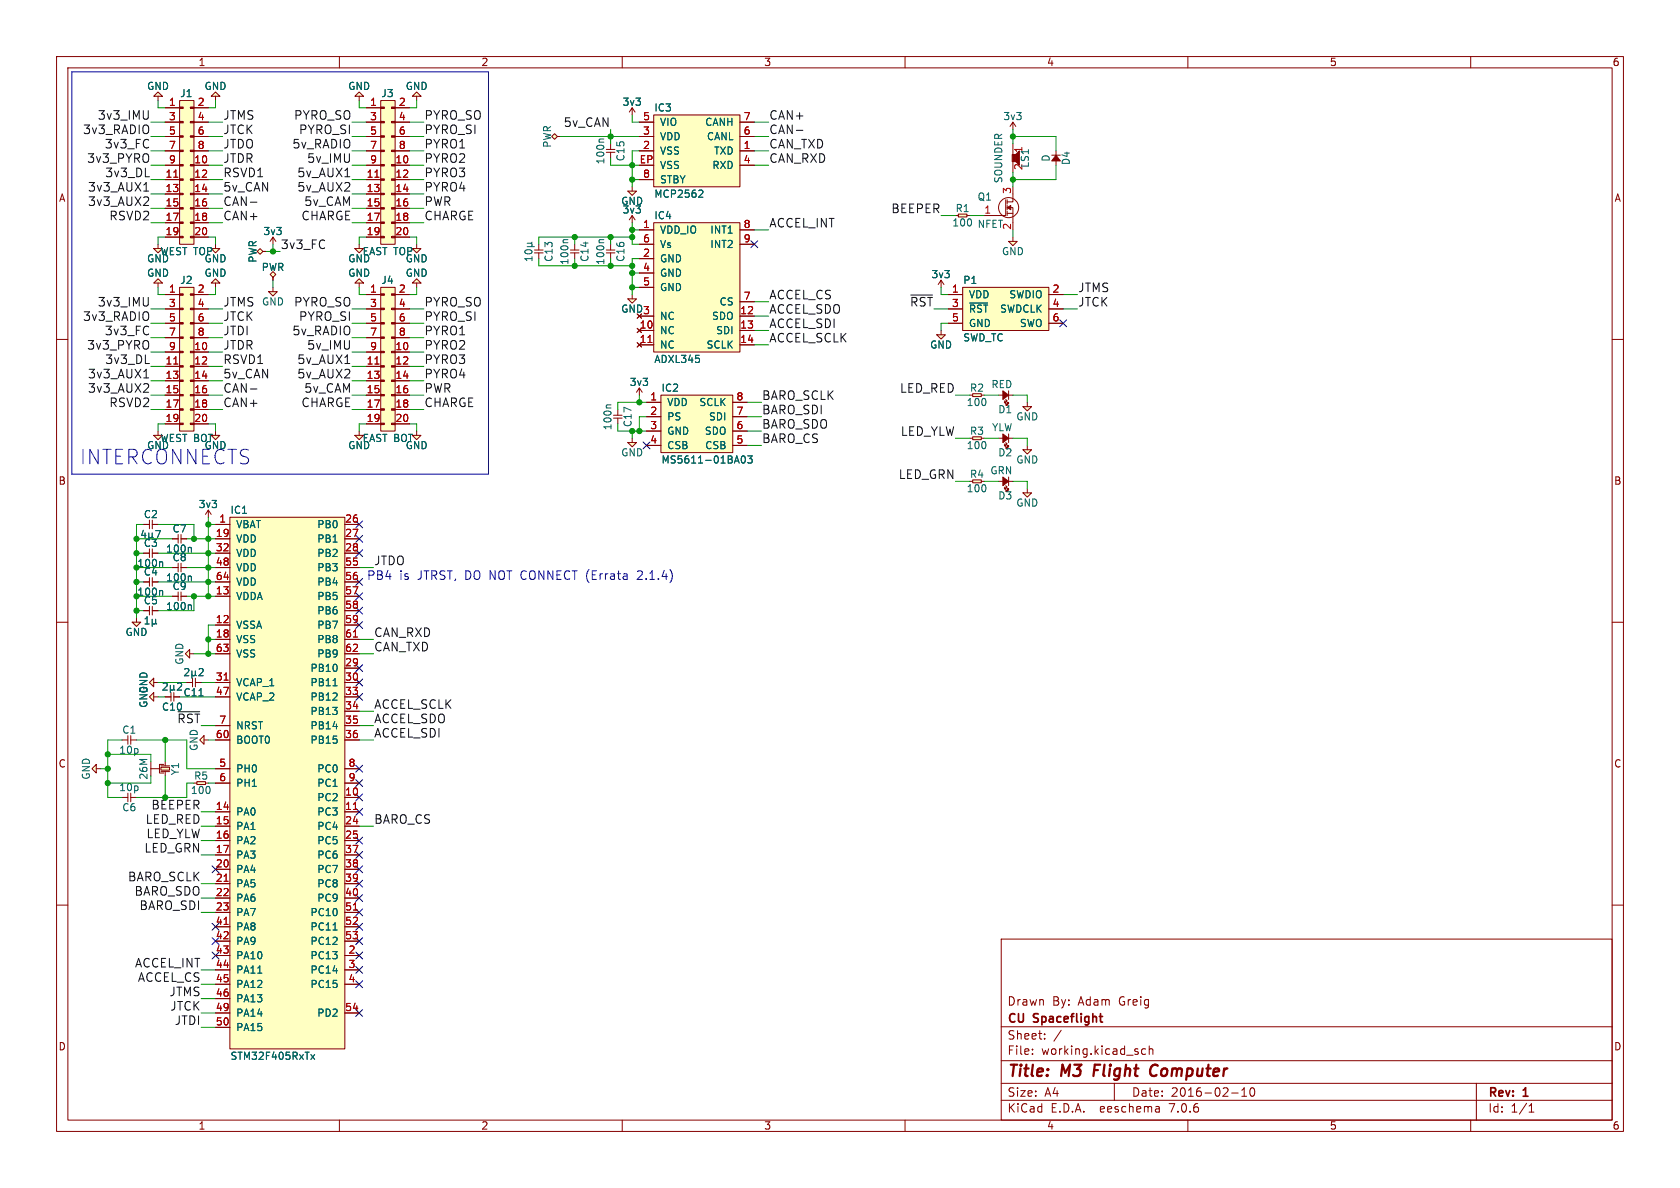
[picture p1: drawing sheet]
<svg xmlns="http://www.w3.org/2000/svg" width="297mm" height="210mm" viewBox="0 0 297 210" stroke-linecap="round" stroke-linejoin="round" font-family="sans-serif">
<defs><g id="words">
<text font-size="3.5" fill="#0000c2" x="14" y="82.3">INTERCONNECTS</text>
<g font-size="2.8" fill="#840000">
<text x="178" y="190.9">Title:</text>
<text x="187.7" y="190.9">M3</text>
<text x="194.2" y="190.9">Flight</text>
<text x="205" y="190.9">Computer</text>
</g>
<g font-size="2.1" fill="#0f0f0f">
<text x="14.6" y="23.8">3v3_RADIO</text>
<text x="17.2" y="21.3">3v3_IMU</text>
<text x="39.4" y="23.8">JTCK</text>
<text x="39.4" y="21.3">JTMS</text>
<text x="51.9" y="21.3">PYRO_SO</text>
<text x="52.8" y="23.8">PYRO_SI</text>
<text x="74.9" y="21.3">PYRO_SO</text>
<text x="74.9" y="23.8">PYRO_SI</text>
<text x="99.6" y="22.5">5v_CAN</text>
<text x="135.9" y="23.8">CAN-</text>
<text x="135.9" y="21.3">CAN+</text>
<text x="15.3" y="28.9">3v3_PYRO</text>
<text x="18.5" y="26.4">3v3_FC</text>
<text x="39.4" y="26.4">JTDO</text>
<text x="39.4" y="28.9">JTDR</text>
<text x="51.6" y="26.4">5v_RADIO</text>
<text x="54.2" y="28.9">5v_IMU</text>
<text x="74.9" y="26.4">PYRO1</text>
<text x="74.9" y="28.9">PYRO2</text>
<text x="135.9" y="28.9">CAN_RXD</text>
<text x="135.9" y="26.4">CAN_TXD</text>
<text x="15.5" y="34">3v3_AUX1</text>
<text x="18.5" y="31.4">3v3_DL</text>
<text x="39.4" y="34">5v_CAN</text>
<text x="39.4" y="31.4">RSVD1</text>
<text x="52.5" y="34">5v_AUX2</text>
<text x="52.5" y="31.4">5v_AUX1</text>
<text x="74.9" y="34">PYRO4</text>
<text x="74.9" y="31.4">PYRO3</text>
<text x="15.5" y="36.5">3v3_AUX2</text>
<text x="19.3" y="39.1">RSVD2</text>
<text x="39.4" y="36.5">CAN-</text>
<text x="39.4" y="39.1">CAN+</text>
<text x="53.2" y="39.1">CHARGE</text>
<text x="53.7" y="36.5">5v_CAM</text>
<text x="74.9" y="39.1">CHARGE</text>
<text x="74.9" y="36.5">PWR</text>
<text x="135.9" y="40.3">ACCEL_INT</text>
<text x="157.5" y="37.8">BEEPER</text>
<text x="49.5" y="44.1">3v3_FC</text>
<text x="135.9" y="53">ACCEL_CS</text>
<text x="190.5" y="51.8">JTMS</text>
<text x="14.6" y="56.8">3v3_RADIO</text>
<text x="17.2" y="54.3">3v3_IMU</text>
<text x="18.5" y="59.4">3v3_FC</text>
<text x="39.4" y="59.4">JTDI</text>
<text x="39.4" y="54.3">JTMS</text>
<text x="39.4" y="56.8">JTCK</text>
<text x="51.6" y="59.4">5v_RADIO</text>
<text x="51.9" y="54.3">PYRO_SO</text>
<text x="52.8" y="56.8">PYRO_SI</text>
<text x="74.9" y="54.3">PYRO_SO</text>
<text x="74.9" y="56.8">PYRO_SI</text>
<text x="74.9" y="59.4">PYRO1</text>
<text x="135.9" y="55.6">ACCEL_SDO</text>
<text x="135.9" y="58.1">ACCEL_SDI</text>
<text x="190.5" y="54.3">JTCK</text>
<text x="15.3" y="61.9">3v3_PYRO</text>
<text x="18.5" y="64.5">3v3_DL</text>
<text x="39.4" y="61.9">JTDR</text>
<text x="39.4" y="64.5">RSVD1</text>
<text x="52.5" y="64.5">5v_AUX1</text>
<text x="54.2" y="61.9">5v_IMU</text>
<text x="74.9" y="64.5">PYRO3</text>
<text x="74.9" y="61.9">PYRO2</text>
<text x="135.9" y="60.6">ACCEL_SCLK</text>
<text x="15.5" y="69.5">3v3_AUX2</text>
<text x="15.5" y="67">3v3_AUX1</text>
<text x="39.4" y="69.5">CAN-</text>
<text x="39.4" y="67">5v_CAN</text>
<text x="52.5" y="67">5v_AUX2</text>
<text x="53.7" y="69.5">5v_CAM</text>
<text x="74.9" y="67">PYRO4</text>
<text x="74.9" y="69.5">PWR</text>
<text x="134.6" y="70.8">BARO_SCLK</text>
<text x="159" y="69.5">LED_RED</text>
<text x="19.3" y="72.1">RSVD2</text>
<text x="39.4" y="72.1">CAN+</text>
<text x="53.2" y="72.1">CHARGE</text>
<text x="74.9" y="72.1">CHARGE</text>
<text x="134.6" y="75.9">BARO_SDO</text>
<text x="134.6" y="73.3">BARO_SDI</text>
<text x="159.2" y="77.2">LED_YLW</text>
<text x="134.6" y="78.4">BARO_CS</text>
<text x="158.8" y="84.8">LED_GRN</text>
<text x="66" y="100">JTDO</text>
<text x="66" y="112.7">CAN_RXD</text>
<text x="66" y="115.3">CAN_TXD</text>
<text x="66" y="125.4">ACCEL_SCLK</text>
<text x="66" y="128">ACCEL_SDO</text>
<text x="66" y="130.5">ACCEL_SDI</text>
<text x="26.7" y="143.2">BEEPER</text>
<text x="25.7" y="145.7">LED_RED</text>
<text x="25.8" y="148.3">LED_YLW</text>
<text x="66" y="145.7">BARO_CS</text>
<text x="22.6" y="155.9">BARO_SCLK</text>
<text x="25.5" y="150.8">LED_GRN</text>
<text x="23.7" y="158.4">BARO_SDO</text>
<text x="24.6" y="161">BARO_SDI</text>
<text x="23.8" y="171.1">ACCEL_INT</text>
<text x="24.3" y="173.7">ACCEL_CS</text>
<text x="29.9" y="176.2">JTMS</text>
<text x="30" y="178.8">JTCK</text>
<text x="30.8" y="181.3">JTDI</text>
</g>
<g font-size="2.1" fill="#009600">
<text x="160.8" y="54.3">~{RST}</text>
<text x="31.3" y="128">~{RST}</text>
</g>
<g font-size="2.1" fill="#0000c2">
<text x="64.8" y="102.6">PB4</text>
<text x="70.6" y="102.6">is</text>
<text x="73.9" y="102.6">JTRST, DO NOT CONNECT (Errata</text>
<text x="113.4" y="102.6">2.1.4)</text>
</g>
<g font-size="2.1" fill="#840000">
<text x="178" y="178">Drawn</text>
<text x="186" y="178">By:</text>
<text x="190.7" y="178">Adam</text>
<text x="198" y="178">Greig</text>
<text x="178" y="184">Sheet:</text>
<text x="178" y="181.2">CU</text>
<text x="182.8" y="181.2">Spaceflight</text>
<text x="178" y="186.7">File:</text>
<text x="184.1" y="186.7">working.kicad_sch</text>
<text x="178" y="196.9">KiCad</text>
<text x="178" y="194.1">Size:</text>
<text x="184.7" y="194.1">A4</text>
<text x="185.7" y="196.9">E.D.A.</text>
<text x="194.6" y="196.9">eeschema</text>
<text x="200" y="194.1">Date:</text>
<text x="207" y="196.9">7.0.6</text>
<text x="207" y="194.1">2016-02-10</text>
<text x="263" y="194.3">Rev:</text>
<text x="263" y="196.9">Id:</text>
<text x="267.1" y="196.9">1/1</text>
<text x="269.4" y="194.3">1</text>
</g>
<g font-size="1.8" fill="#840000">
<text x="35" y="11.9">1</text>
<text x="85" y="11.9">2</text>
<text x="135" y="11.9">3</text>
<text x="185" y="11.9">4</text>
<text x="235" y="11.9">5</text>
<text x="285" y="11.9">6</text>
<text x="10.3" y="35.9">A</text>
<text x="285.3" y="35.9">A</text>
<text x="10.3" y="85.9">B</text>
<text x="285.3" y="85.9">B</text>
<text x="10.3" y="135.9">C</text>
<text x="285.3" y="135.9">C</text>
<text x="10.3" y="185.9">D</text>
<text x="285.3" y="185.9">D</text>
<text x="35" y="199.9">1</text>
<text x="85" y="199.9">2</text>
<text x="135" y="199.9">3</text>
<text x="185" y="199.9">4</text>
<text x="235" y="199.9">5</text>
<text x="285" y="199.9">6</text>
</g>
<g font-size="1.8" fill="#006464">
<text x="25.9" y="16.1">GND</text>
<text x="31.8" y="17.4">J1</text>
<text x="36.1" y="16.1">GND</text>
<text x="61.5" y="16.1">GND</text>
<text x="67.3" y="17.4">J3</text>
<text x="71.6" y="16.1">GND</text>
<text x="110" y="18.9">3v3</text>
<text x="115.6" y="19.9">IC3</text>
<text x="116.6" y="22.5">VIO</text>
<text x="124.6" y="22.5">CANH</text>
<text x="177.3" y="21.4">3v3</text>
<text x="97.6" y="26.2" transform="rotate(-90 97.6 26.2)">PWR</text>
<text x="107" y="29.2" transform="rotate(-90 107 29.2)">100n</text>
<text x="110.6" y="28.6" transform="rotate(-90 110.6 28.6)">C15</text>
<text x="116.6" y="27.5">VSS</text>
<text x="116.6" y="25">VDD</text>
<text x="124.9" y="25">CANL</text>
<text x="126.1" y="27.5">TXD</text>
<text x="181.1" y="27.1" transform="rotate(-90 181.1 27.1)">1</text>
<text x="182.1" y="29.8" transform="rotate(-90 182.1 29.8)">LS1</text>
<text x="185.8" y="28.7" transform="rotate(-90 185.8 28.7)">D</text>
<text x="189.3" y="29.3" transform="rotate(-90 189.3 29.3)">D4</text>
<text x="115.6" y="35.2">MCP2562</text>
<text x="116.6" y="32.6">STBY</text>
<text x="116.6" y="30.1">VSS</text>
<text x="125.8" y="30.1">RXD</text>
<text x="172.7" y="35.7">Q1</text>
<text x="177.4" y="32.5" transform="rotate(-90 177.4 32.5)">SOUNDER</text>
<text x="46.5" y="41.8">3v3</text>
<text x="109.7" y="36.4">GND</text>
<text x="110" y="37.9">3v3</text>
<text x="115.6" y="39">IC4</text>
<text x="116.6" y="41.5">VDD_IO</text>
<text x="125.5" y="41.5">INT1</text>
<text x="168.3" y="40.2">100</text>
<text x="168.8" y="37.7">R1</text>
<text x="172.7" y="40.5">NFET</text>
<text x="25.9" y="46.6">GND</text>
<text x="28.3" y="45.3">WEST TOP</text>
<text x="36.1" y="46.6">GND</text>
<text x="45.6" y="46.5" transform="rotate(-90 45.6 46.5)">PWR</text>
<text x="61.5" y="46.6">GND</text>
<text x="64" y="45.3">EAST TOP</text>
<text x="71.6" y="46.6">GND</text>
<text x="97.9" y="46.4" transform="rotate(-90 97.9 46.4)">C13</text>
<text x="100.7" y="46.9" transform="rotate(-90 100.7 46.9)">100n</text>
<text x="104.2" y="46.4" transform="rotate(-90 104.2 46.4)">C14</text>
<text x="107" y="46.9" transform="rotate(-90 107 46.9)">100n</text>
<text x="110.6" y="46.4" transform="rotate(-90 110.6 46.4)">C16</text>
<text x="116.6" y="46.6">GND</text>
<text x="116.6" y="44">Vs</text>
<text x="125.5" y="44">INT2</text>
<text x="177" y="45.3">GND</text>
<text x="25.9" y="49.1">GND</text>
<text x="31.8" y="50.4">J2</text>
<text x="36.1" y="49.1">GND</text>
<text x="46.2" y="48.1">PWR</text>
<text x="61.5" y="49.1">GND</text>
<text x="67.3" y="50.4">J4</text>
<text x="71.6" y="49.1">GND</text>
<text x="116.6" y="49.1">GND</text>
<text x="116.6" y="51.7">GND</text>
<text x="164.6" y="49.4">3v3</text>
<text x="170.2" y="50.4">P1</text>
<text x="171.2" y="52.9">VDD</text>
<text x="178.3" y="52.9">SWDIO</text>
<text x="46.2" y="54.2">GND</text>
<text x="109.7" y="55.5">GND3</text>
<text x="116.6" y="59.3">NC</text>
<text x="116.6" y="56.7">NC</text>
<text x="125.8" y="56.7">SDO</text>
<text x="126.5" y="59.3">SDI</text>
<text x="127.1" y="54.2">CS</text>
<text x="171.2" y="55.5">~{RST}SWDCLK</text>
<text x="171.2" y="58">GND</text>
<text x="180.2" y="58">SWO</text>
<text x="115.6" y="64.4">ADXL345</text>
<text x="116.6" y="61.8">NC</text>
<text x="124.8" y="61.8">SCLK</text>
<text x="164.3" y="61.8">GND</text>
<text x="170.2" y="60.6">SWD_TC</text>
<text x="111.2" y="68.4">3v3</text>
<text x="116.8" y="69.4">IC2</text>
<text x="117.9" y="72">VDD</text>
<text x="123.5" y="72">SCLK</text>
<text x="170.8" y="72">100</text>
<text x="171.4" y="69.4">R2</text>
<text x="175.2" y="68.8">RED</text>
<text x="108.3" y="76.2" transform="rotate(-90 108.3 76.2)">100n</text>
<text x="111.9" y="75.6" transform="rotate(-90 111.9 75.6)">C17</text>
<text x="117.9" y="74.5">PS</text>
<text x="117.9" y="77.1">GND</text>
<text x="124.5" y="77.1">SDO</text>
<text x="125.2" y="74.5">SDI</text>
<text x="171.4" y="77.1">R3</text>
<text x="175.3" y="76.4">YLW</text>
<text x="176.4" y="73.3">D1</text>
<text x="179.6" y="74.5">GND</text>
<text x="25.9" y="79.6">GND</text>
<text x="28.3" y="78.3">WEST BOT</text>
<text x="36.1" y="79.6">GND</text>
<text x="61.5" y="79.6">GND</text>
<text x="64" y="78.3">EAST BOT</text>
<text x="71.6" y="79.6">GND</text>
<text x="109.7" y="80.9">GND</text>
<text x="116.8" y="82.1">MS5611-01BA03</text>
<text x="117.9" y="79.6">CSB</text>
<text x="124.6" y="79.6">CSB</text>
<text x="170.8" y="79.6">100</text>
<text x="176.4" y="80.9">D2</text>
<text x="179.6" y="82.1">GND</text>
<text x="170.8" y="87.2">100</text>
<text x="171.4" y="84.7">R4</text>
<text x="175" y="84">GRN</text>
<text x="176.4" y="88.5">D3</text>
<text x="179.6" y="89.8">GND</text>
<text x="25.3" y="91.8">C2</text>
<text x="30.4" y="94.3">C7</text>
<text x="35" y="90">3v3</text>
<text x="40.6" y="91">IC1</text>
<text x="41.7" y="93.6">VBAT</text>
<text x="56" y="93.6">PB0</text>
<text x="24.2" y="100.4">100n</text>
<text x="25.3" y="102">C4</text>
<text x="25.3" y="96.9">C3</text>
<text x="29.3" y="97.9">100n</text>
<text x="30.4" y="99.4">C8</text>
<text x="41.7" y="96.1">VDD</text>
<text x="41.7" y="98.7">VDD</text>
<text x="41.7" y="101.2">VDD</text>
<text x="56" y="96.1">PB1</text>
<text x="56" y="98.7">PB2</text>
<text x="56" y="101.2">PB3</text>
<text x="24.2" y="105.5">100n</text>
<text x="25.3" y="107">C5</text>
<text x="29.3" y="103">100n</text>
<text x="30.4" y="104.5">C9</text>
<text x="41.7" y="106.3">VDDA</text>
<text x="41.7" y="103.7">VDD</text>
<text x="56" y="103.7">PB4</text>
<text x="56" y="106.3">PB5</text>
<text x="22.1" y="112.6">GND</text>
<text x="29.3" y="108.1">100n</text>
<text x="41.7" y="111.4">VSSA</text>
<text x="41.7" y="113.9">VSS</text>
<text x="56" y="108.8">PB6</text>
<text x="56" y="111.4">PB7</text>
<text x="56" y="113.9">PB8</text>
<text x="32.6" y="117.6" transform="rotate(-90 32.6 117.6)">GND</text>
<text x="41.7" y="116.4">VSS</text>
<text x="54.8" y="119">PB10</text>
<text x="56" y="116.4">PB9</text>
<text x="26.3" y="125.2" transform="rotate(-90 26.3 125.2)">GND</text>
<text x="26.3" y="122.7" transform="rotate(-90 26.3 122.7)">GND</text>
<text x="28.5" y="125.8">C10</text>
<text x="32.3" y="123.3">C11</text>
<text x="41.7" y="121.5">VCAP_1</text>
<text x="41.7" y="124.1">VCAP_2</text>
<text x="54.8" y="121.5">PB11</text>
<text x="54.8" y="124.1">PB12</text>
<text x="21.5" y="129.9">C1</text>
<text x="41.7" y="131.7">BOOT0</text>
<text x="41.7" y="129.1">NRST</text>
<text x="54.8" y="126.6">PB13</text>
<text x="54.8" y="129.1">PB14</text>
<text x="54.8" y="131.7">PB15</text>
<text x="16.1" y="137.9" transform="rotate(-90 16.1 137.9)">GND</text>
<text x="21" y="133.5">10p</text>
<text x="31.9" y="137.1" transform="rotate(-90 31.9 137.1)">Y1</text>
<text x="35.2" y="132.8" transform="rotate(-90 35.2 132.8)">GND</text>
<text x="41.7" y="136.8">PH0</text>
<text x="56" y="136.8">PC0</text>
<text x="21" y="140.1">10p</text>
<text x="21.5" y="143.6">C6</text>
<text x="33.6" y="140.6">100</text>
<text x="34.2" y="138">R5</text>
<text x="41.7" y="139.3">PH1</text>
<text x="56" y="141.8">PC2</text>
<text x="56" y="139.3">PC1</text>
<text x="41.7" y="144.4">PA0</text>
<text x="41.7" y="146.9">PA1</text>
<text x="41.7" y="149.5">PA2</text>
<text x="56" y="144.4">PC3</text>
<text x="56" y="146.9">PC4</text>
<text x="56" y="149.5">PC5</text>
<text x="41.7" y="152">PA3</text>
<text x="41.7" y="154.5">PA4</text>
<text x="56" y="152">PC6</text>
<text x="56" y="154.5">PC7</text>
<text x="41.7" y="157.1">PA5</text>
<text x="41.7" y="159.6">PA6</text>
<text x="56" y="157.1">PC8</text>
<text x="56" y="159.6">PC9</text>
<text x="41.7" y="162.2">PA7</text>
<text x="41.7" y="164.7">PA8</text>
<text x="41.7" y="167.2">PA9</text>
<text x="54.8" y="162.2">PC10</text>
<text x="54.8" y="164.7">PC11</text>
<text x="54.8" y="167.2">PC12</text>
<text x="41.7" y="169.8">PA10</text>
<text x="41.7" y="172.3">PA11</text>
<text x="54.8" y="169.8">PC13</text>
<text x="54.8" y="172.3">PC14</text>
<text x="41.7" y="174.9">PA12</text>
<text x="41.7" y="177.4">PA13</text>
<text x="41.7" y="179.9">PA14</text>
<text x="54.8" y="174.9">PC15</text>
<text x="56" y="179.9">PD2</text>
<text x="41.7" y="182.5">PA15</text>
<text x="40.6" y="187.6">STM32F405RxTx</text>
</g>
<g font-size="1.8" fill="#a90000">
<text x="29.8" y="18.8">1</text>
<text x="29.8" y="21.3">3</text>
<text x="29.8" y="23.9">5</text>
<text x="34.9" y="18.8">2</text>
<text x="34.9" y="21.3">4</text>
<text x="34.9" y="23.9">6</text>
<text x="65.3" y="18.8">1</text>
<text x="65.3" y="21.3">3</text>
<text x="65.3" y="23.9">5</text>
<text x="70.4" y="18.8">2</text>
<text x="70.4" y="21.3">4</text>
<text x="70.4" y="23.9">6</text>
<text x="113.6" y="23.9">3</text>
<text x="113.6" y="21.3">5</text>
<text x="131.4" y="23.9">6</text>
<text x="131.4" y="21.3">7</text>
<text x="29.8" y="26.4">7</text>
<text x="29.8" y="29">9</text>
<text x="34.2" y="29">10</text>
<text x="34.9" y="26.4">8</text>
<text x="65.3" y="26.4">7</text>
<text x="65.3" y="29">9</text>
<text x="69.8" y="29">10</text>
<text x="70.4" y="26.4">8</text>
<text x="113" y="29">EP</text>
<text x="113.6" y="26.4">2</text>
<text x="131.4" y="26.4">1</text>
<text x="131.4" y="29">4</text>
<text x="29.2" y="31.5">11</text>
<text x="29.2" y="34">13</text>
<text x="34.2" y="31.5">12</text>
<text x="34.2" y="34">14</text>
<text x="64.7" y="31.5">11</text>
<text x="64.7" y="34">13</text>
<text x="69.8" y="31.5">12</text>
<text x="69.8" y="34">14</text>
<text x="113.6" y="31.5">8</text>
<text x="178.8" y="34.4" transform="rotate(-90 178.8 34.4)">3</text>
<text x="181.1" y="30.2" transform="rotate(-90 181.1 30.2)">2</text>
<text x="29.2" y="36.6">15</text>
<text x="29.2" y="39.1">17</text>
<text x="29.2" y="41.7">19</text>
<text x="34.2" y="36.6">16</text>
<text x="34.2" y="39.1">18</text>
<text x="34.2" y="41.7">20</text>
<text x="64.7" y="36.6">15</text>
<text x="64.7" y="39.1">17</text>
<text x="64.7" y="41.7">19</text>
<text x="69.8" y="36.6">16</text>
<text x="69.8" y="39.1">18</text>
<text x="69.8" y="41.7">20</text>
<text x="113.6" y="40.4">1</text>
<text x="131.4" y="40.4">8</text>
<text x="173.9" y="37.8">1</text>
<text x="178.8" y="40.7" transform="rotate(-90 178.8 40.7)">2</text>
<text x="113.6" y="45.5">2</text>
<text x="113.6" y="42.9">6</text>
<text x="131.4" y="42.9">9</text>
<text x="29.8" y="51.8">1</text>
<text x="34.9" y="51.8">2</text>
<text x="65.3" y="51.8">1</text>
<text x="70.4" y="51.8">2</text>
<text x="113.6" y="48">4</text>
<text x="113.6" y="50.5">5</text>
<text x="131.4" y="53.1">7</text>
<text x="168.2" y="51.8">1</text>
<text x="186" y="51.8">2</text>
<text x="29.8" y="54.4">3</text>
<text x="29.8" y="56.9">5</text>
<text x="29.8" y="59.4">7</text>
<text x="34.9" y="54.4">4</text>
<text x="34.9" y="56.9">6</text>
<text x="34.9" y="59.4">8</text>
<text x="65.3" y="54.4">3</text>
<text x="65.3" y="56.9">5</text>
<text x="65.3" y="59.4">7</text>
<text x="70.4" y="54.4">4</text>
<text x="70.4" y="56.9">6</text>
<text x="70.4" y="59.4">8</text>
<text x="113" y="58.2">10</text>
<text x="130.8" y="55.6">12</text>
<text x="130.8" y="58.2">13</text>
<text x="168.2" y="54.4">3</text>
<text x="168.2" y="56.9">5</text>
<text x="186" y="54.4">4</text>
<text x="186" y="56.9">6</text>
<text x="29.2" y="64.5">11</text>
<text x="29.8" y="62">9</text>
<text x="34.2" y="62">10</text>
<text x="34.2" y="64.5">12</text>
<text x="64.7" y="64.5">11</text>
<text x="65.3" y="62">9</text>
<text x="69.8" y="62">10</text>
<text x="69.8" y="64.5">12</text>
<text x="113" y="60.7">11</text>
<text x="130.8" y="60.7">14</text>
<text x="29.2" y="67.1">13</text>
<text x="29.2" y="69.6">15</text>
<text x="34.2" y="67.1">14</text>
<text x="34.2" y="69.6">16</text>
<text x="64.7" y="67.1">13</text>
<text x="64.7" y="69.6">15</text>
<text x="69.8" y="67.1">14</text>
<text x="69.8" y="69.6">16</text>
<text x="114.9" y="70.9">1</text>
<text x="130.1" y="70.9">8</text>
<text x="29.2" y="72.1">17</text>
<text x="29.2" y="74.7">19</text>
<text x="34.2" y="72.1">18</text>
<text x="34.2" y="74.7">20</text>
<text x="64.7" y="72.1">17</text>
<text x="64.7" y="74.7">19</text>
<text x="69.8" y="72.1">18</text>
<text x="69.8" y="74.7">20</text>
<text x="114.9" y="73.4">2</text>
<text x="114.9" y="75.9">3</text>
<text x="130.1" y="75.9">6</text>
<text x="130.1" y="73.4">7</text>
<text x="114.9" y="78.5">4</text>
<text x="130.1" y="78.5">5</text>
<text x="38.1" y="95">19</text>
<text x="38.7" y="92.5">1</text>
<text x="60.9" y="92.5">26</text>
<text x="60.9" y="95">27</text>
<text x="38.1" y="97.5">32</text>
<text x="38.1" y="100.1">48</text>
<text x="60.9" y="97.5">28</text>
<text x="60.9" y="100.1">55</text>
<text x="38.1" y="105.2">13</text>
<text x="38.1" y="102.6">64</text>
<text x="60.9" y="102.6">56</text>
<text x="60.9" y="105.2">57</text>
<text x="60.9" y="107.7">58</text>
<text x="38.1" y="110.2">12</text>
<text x="38.1" y="112.8">18</text>
<text x="60.9" y="110.2">59</text>
<text x="60.9" y="112.8">61</text>
<text x="38.1" y="115.3">63</text>
<text x="60.9" y="117.9">29</text>
<text x="60.9" y="115.3">62</text>
<text x="38.1" y="120.4">31</text>
<text x="38.1" y="122.9">47</text>
<text x="60.9" y="120.4">30</text>
<text x="60.9" y="122.9">33</text>
<text x="60.9" y="125.5">34</text>
<text x="38.1" y="130.6">60</text>
<text x="38.7" y="128">7</text>
<text x="60.9" y="128">35</text>
<text x="60.9" y="130.6">36</text>
<text x="38.7" y="135.6">5</text>
<text x="61.5" y="135.6">8</text>
<text x="38.1" y="143.3">14</text>
<text x="38.7" y="138.2">6</text>
<text x="60.9" y="140.7">10</text>
<text x="60.9" y="143.3">11</text>
<text x="61.5" y="138.2">9</text>
<text x="38.1" y="145.8">15</text>
<text x="38.1" y="148.3">16</text>
<text x="60.9" y="145.8">24</text>
<text x="60.9" y="148.3">25</text>
<text x="38.1" y="150.9">17</text>
<text x="38.1" y="153.4">20</text>
<text x="38.1" y="156">21</text>
<text x="60.9" y="150.9">37</text>
<text x="60.9" y="153.4">38</text>
<text x="60.9" y="156">39</text>
<text x="38.1" y="158.5">22</text>
<text x="38.1" y="161">23</text>
<text x="60.9" y="158.5">40</text>
<text x="60.9" y="161">51</text>
<text x="38.1" y="163.6">41</text>
<text x="38.1" y="166.1">42</text>
<text x="60.9" y="163.6">52</text>
<text x="60.9" y="166.1">53</text>
<text x="38.1" y="168.7">43</text>
<text x="38.1" y="171.2">44</text>
<text x="38.1" y="173.7">45</text>
<text x="61.5" y="168.7">2</text>
<text x="61.5" y="171.2">3</text>
<text x="61.5" y="173.7">4</text>
<text x="38.1" y="176.3">46</text>
<text x="38.1" y="178.8">49</text>
<text x="60.9" y="178.8">54</text>
<text x="38.1" y="181.4">50</text>
</g>
<text font-size="1.8" fill="#009600" x="26.3" y="137.9" transform="rotate(-90 26.3 137.9)">26M</text>
</g></defs>
<g fill="none" stroke="#840000" stroke-width=".18">
<path d="M10 10h277v190h-277zM12 12h273v186h-273zM60 10v2M110 10v2M160 10v2M210 10v2M260 10v2M10 60h2M285 60h2M10 110h2M285 110h2M10 160h2"/>
<path d="M285 160h2M177 166h108v32h-108zM60 198v2M110 198v2M160 198v2M177 194.5h108M177 191.5h108M177 187.5h108M177 181.5h108M182.5 186.3v.1M182.5 185.5v.1M184.7 183.6v.1"/>
<path d="M184.7 182.8v.1M187.6 182.1l-1.3 2M197 191.5v3M202.5 185.5l-.4-.1-.3 .3v.4l.2 .2h.5M203.2 185.5l.2-.1 .3 .1 .1 .9M203.2 184.9v1.5M204.9 195.7l.1 .9M205 196.5l-.2 .1M205 196h-.2M210 198v2M217.7 193.2h1.2M219.5 193.8h.9"/>
<path d="M219.5 192.7l.5-.4v1.5M221.2 192.4l.1-.1a.81 .81 0 0 1 .6 .6 .81 .81 0 0 1-.3 .8l-.1 .1a.81 .81 0 0 1-.6-.6 .81 .81 0 0 1 .3-.8zM260 198v2M261 191.5v6.5M270.3 196.6h.9M270.3 195.5l.4-.4v1.5"/>
</g>
<path d="M193.6 188.2l-.3 2M204.3 188.2a1.13 1.13 0 0 0-.9 .7 1.13 1.13 0 0 0 .2 1.2l.3 .1 .5-.1" fill="none" stroke="#840000" stroke-width=".4"/>
<path d="M194.3 179.7h.6M194.6 180.6l.3 .1" fill="none" stroke="#840000" stroke-width=".3"/>
<path d="M27.2 43.9h1.5l-.8 .8z" fill="#ffffc2"/>
<path d="M27.2 43.9h1.5l-.8 .8zM27.9 43.2v.7" fill="none" stroke="#840000" stroke-width=".18"/>
<path d="M16.3 135.9l.7-.8v1.6z" fill="#ffffc2"/>
<path d="M16.3 135.9l.7-.8v1.6zM17 135.9h.8" fill="none" stroke="#840000" stroke-width=".18"/>
<path d="M27.2 122.4v1.6l-.8-.8z" fill="#ffffc2"/>
<path d="M27.2 122.4v1.6l-.8-.8zM27.2 123.2h.7" fill="none" stroke="#840000" stroke-width=".18"/>
<path d="M37.3 17l.8-.7 .8 .7z" fill="#ffffc2"/>
<g fill="none" stroke="#840000" stroke-width=".18">
<path d="M37.3 17l.8-.7 .8 .7zM38.1 17v.8M113 26.7h2.6M113 24.1h2.6M113 21.6h2.6M113 31.8h2.6M115.6 20.3h15.2v12.7h-15.2zM130.8 26.7h2.5M130.8 24.1h2.5M130.8 29.2h2.5M130.8 21.6h2.5M25.4 97.8h1"/>
<path d="M26.4 97v1.6M26.9 97v1.6M26.9 97.8h1M36.3 90.9l.5-.7v1.2M36.8 90.2l.5 .7M25.4 102.9h1M26.4 102.1v1.5M26.9 102.1v1.5M26.9 102.9h1M26.7 135.9h1.5M28.4 135.6h1.6v.5h-1.6zM28.4 135.4h1.6"/>
<path d="M28.4 136.4h1.6M29 135.1h-.8v1.6h.8M29.2 134.6v.8M29.2 136.4v.8"/>
</g>
<path d="M123.7 33.6l.4 .1 .2 .3-.8 .9h.8M28.6 99.3l.2 .2v.6M28.6 104.4l.2 .2v.6" fill="none" stroke="#006464" stroke-width=".18"/>
<g fill="#ffffc2" stroke="#ffffc2" stroke-width=".18">
<path d="M28.4 135.6h1.6v.5h-1.6z"/>
<path d="M115.6 20.3h15.2v12.7h-15.2z"/>
</g>
<path d="M33.5 114.8v1.5l-.7-.7z" fill="#ffffc2"/>
<path d="M33.5 114.8v1.5l-.7-.7zM33.5 115.6h.8" fill="none" stroke="#840000" stroke-width=".18"/>
<path d="M38.1 49.3l.8 .7h-1.6z" fill="#ffffc2"/>
<path d="M38.1 49.3l.8 .7h-1.6zM38.1 50v.8" fill="none" stroke="#840000" stroke-width=".18"/>
<path d="M27.9 49.3l.8 .7h-1.5z" fill="#ffffc2"/>
<path d="M27.9 49.3l.8 .7h-1.5zM27.9 50v.8M34 119.9v1.5M34.5 119.9v1.5M29.2 123.2h1M30.2 122.4v1.6M30.7 122.4v1.6M30.7 123.2h1M33 120.7h1M34.5 120.7h1.1" fill="none" stroke="#840000" stroke-width=".18"/>
<g fill="none" stroke="#006464" stroke-width=".18">
<path d="M32.7 118.3l.4-.1 .3 .3-.8 1h.8M33.9 119.3l.2 .2h.3l.1-.2M33.9 118.6v1.3M34.5 119.3l.2 .2M34.5 118.6v.7M35.2 118.3l.5-.1 .2 .3-.8 1h.8M28.8 120.8l.5-.1 .3 .4-.8 .9h.8M30.1 121.8l.2 .2h.2l.2-.2M30.1 121.1v1.3M30.7 121.8l.2 .2M30.7 121.1v.7M31.4 120.8l.5-.1 .2 .4-.8 .9h.8"/>
<path d="M35.2 123h.7"/>
</g>
<path d="M37.3 43.9h1.6l-.8 .8z" fill="#ffffc2"/>
<g fill="none" stroke="#840000" stroke-width=".18">
<path d="M29.2 19.1h2.5M31.7 17.8h2.6v25.4h-2.6zM34.3 19.1h2.5M29.2 29.2h2.5M29.2 31.8h2.5M29.2 34.3h2.5M29.2 36.8h2.5M29.2 39.4h2.5M29.2 21.6h2.5M29.2 24.1h2.5M29.2 26.7h2.5M34.3 29.2h2.5"/>
<path d="M34.3 31.8h2.5M34.3 34.3h2.5M34.3 36.8h2.5M34.3 39.4h2.5M34.3 21.6h2.5M34.3 24.1h2.5M34.3 26.7h2.5M29.2 52.1h2.5M29.2 54.6h2.5M29.2 57.2h2.5M29.2 59.7h2.5M29.2 41.9h2.5"/>
<path d="M31.7 50.8h2.6v25.4h-2.6zM34.3 52.1h2.5M34.3 54.6h2.5M34.3 57.2h2.5M34.3 59.7h2.5M34.3 41.9h2.5M37.3 43.9h1.6l-.8 .8zM38.1 43.2v.7M29.2 62.2h2.5M29.2 64.8h2.5M29.2 67.3h2.5M29.2 69.9h2.5"/>
<path d="M29.2 72.4h2.5M29.2 74.9h2.5M34.3 62.2h2.5M34.3 64.8h2.5M34.3 67.3h2.5M34.3 69.9h2.5M34.3 72.4h2.5M34.3 74.9h2.5M25.4 108h1M26.4 107.2v1.5M26.9 107.2v1.5M26.9 108h1"/>
</g>
<g fill="#ffffc2" stroke="#ffffc2" stroke-width=".18">
<path d="M31.7 50.8h2.6v25.4h-2.6z"/>
<path d="M31.7 17.8h2.6v25.4h-2.6z"/>
</g>
<g fill="#840000" stroke="#840000" stroke-width=".18">
<path d="M31.7 74.8h.7v.3h-.7z"/>
<path d="M31.7 72.3h.7v.2h-.7z"/>
<path d="M31.7 69.7h.7v.3h-.7z"/>
<path d="M31.7 67.2h.7v.2h-.7z"/>
<path d="M31.7 64.6h.7v.3h-.7z"/>
<path d="M31.7 62.1h.7v.3h-.7z"/>
<path d="M31.7 59.6h.7v.2h-.7z"/>
<path d="M31.7 57h.7v.3h-.7z"/>
<path d="M31.7 54.5h.7v.2h-.7z"/>
<path d="M31.7 51.9h.7v.3h-.7z"/>
<path d="M33.7 74.8h.6v.3h-.6z"/>
<path d="M33.7 72.3h.6v.2h-.6z"/>
<path d="M33.7 69.7h.6v.3h-.6z"/>
<path d="M33.7 67.2h.6v.2h-.6z"/>
<path d="M33.7 64.6h.6v.3h-.6z"/>
<path d="M33.7 62.1h.6v.3h-.6z"/>
<path d="M33.7 59.6h.6v.2h-.6z"/>
<path d="M33.7 57h.6v.3h-.6z"/>
<path d="M33.7 54.5h.6v.2h-.6z"/>
<path d="M33.7 51.9h.6v.3h-.6z"/>
<path d="M31.7 41.8h.7v.2h-.7z"/>
<path d="M31.7 39.2h.7v.3h-.7z"/>
<path d="M31.7 36.7h.7v.3h-.7z"/>
<path d="M31.7 34.2h.7v.2h-.7z"/>
<path d="M31.7 31.6h.7v.3h-.7z"/>
<path d="M31.7 29.1h.7v.2h-.7z"/>
<path d="M31.7 26.5h.7v.3h-.7z"/>
<path d="M31.7 24h.7v.3h-.7z"/>
<path d="M31.7 21.5h.7v.2h-.7z"/>
<path d="M31.7 18.9h.7v.3h-.7z"/>
<path d="M33.7 41.8h.6v.2h-.6z"/>
<path d="M33.7 39.2h.6v.3h-.6z"/>
<path d="M33.7 36.7h.6v.3h-.6z"/>
<path d="M33.7 34.2h.6v.2h-.6z"/>
<path d="M33.7 31.6h.6v.3h-.6z"/>
<path d="M33.7 29.1h.6v.2h-.6z"/>
<path d="M33.7 26.5h.6v.3h-.6z"/>
<path d="M33.7 24h.6v.3h-.6z"/>
<path d="M33.7 21.5h.6v.2h-.6z"/>
<path d="M33.7 18.9h.6v.3h-.6z"/>
</g>
<path d="M30.7 31.3h.7M30.7 64.4h.7" fill="none" stroke="#a90000" stroke-width=".18"/>
<path d="M25.6 110.3h.8M25.6 109.4l.4-.4v1.3M26.9 110.1l.2 .2h.2l.2-.2M26.9 109.5v1.2M27.5 110.1l.2 .2M27.5 109.5v.6" fill="none" stroke="#006464" stroke-width=".18"/>
<path d="M36.1 130v1.6l-.8-.8z" fill="#ffffc2"/>
<g fill="none" stroke="#840000" stroke-width=".18">
<path d="M94.5 44.2h1.5M94.5 44.7h1.5M95.2 43.2v1M95.2 44.7v1M100.8 44.2h1.6M100.8 44.7h1.6M101.6 43.2v1M101.6 44.7v1M167.6 52.1h2.6M167.6 54.6h2.6M167.6 57.2h2.6M170.2 50.8h15.2v7.6h-15.2z"/>
<path d="M185.4 52.1h2.6M185.4 54.6h2.6M185.4 57.2h2.6M30.5 95.3h1M31.5 94.5v1.5M31.5 99.6v1.5M32 94.5v1.5M32 99.6v1.5M32 95.3h1M30.5 100.3h1M32 100.3h1M21.6 130.8h1"/>
<path d="M22.6 130v1.6M23.1 130.8h1M23.1 130v1.6M36.1 130v1.6l-.8-.8zM36.1 130.8h.7"/>
</g>
<path d="M92.9 44.3a.68 .68 0 0 1 1.2 .3 .72 .72 0 0 1-1.3-.1zM93.2 43.6h1.3M93.2 43h.7M93.9 43l.2 .2v.2l-.2 .2M94.1 45.4v.7M94.1 45.7h-1.3l.3 .4M94.1 42.8l-.2 .2M100.4 42.4h-.7l-.1 .1M171.4 53.6h3.2M33.7 96.8l.1 .1v.7M33.7 101.8l.1 .2v.7" fill="none" stroke="#006464" stroke-width=".18"/>
<path d="M170.2 50.8h15.2v7.6h-15.2z" fill="#ffffc2" stroke="#ffffc2" stroke-width=".18"/>
<path d="M72.9 77h1.5l-.7 .7z" fill="#ffffc2"/>
<path d="M72.9 77h1.5l-.7 .7zM73.7 76.2v.8M25.4 92.7h1M26.4 91.9v1.6M26.9 91.9v1.6M26.9 92.7h1" fill="none" stroke="#840000" stroke-width=".18"/>
<path d="M25.3 93.7l-.3 .9h.8M25.6 94.2v.9M26.3 94.2v1.3M26.3 94.9l.1 .1M26.9 94.9l.1 .1M26.9 94.9v.1M26.9 94.2v.7M27.5 93.8h.9l-.6 1.3" fill="none" stroke="#006464" stroke-width=".18"/>
<path d="M27.2 119.9v1.5l-.8-.7z" fill="#ffffc2"/>
<path d="M27.2 119.9v1.5l-.8-.7zM27.2 120.7h.7" fill="none" stroke="#840000" stroke-width=".18"/>
<path d="M37.3 77h1.6l-.8 .7z" fill="#ffffc2"/>
<g fill="none" stroke="#840000" stroke-width=".18">
<path d="M111.3 19.8l.5-.7v1.2M111.8 19.1l.5 .7M37.3 77h1.6l-.8 .7zM38.1 76.2v.8M38.1 92.7h2.5M38.1 95.3h2.5M38.1 97.8h2.5M40.6 91.4h20.4v94h-20.4zM61 92.7h2.5M61 95.3h2.5M61 97.8h2.5M38.1 110.5h2.5"/>
<path d="M38.1 105.4h2.5M38.1 113h2.5M38.1 100.3h2.5M38.1 102.9h2.5M38.1 115.6h2.5M61 110.5h2.5M61 105.4h2.5M61 113h2.5M61 118.1h2.5M61 100.3h2.5M61 102.9h2.5M61 108h2.5"/>
<path d="M61 115.6h2.5M34.8 138.2h1.5v.5h-1.5zM38.1 120.7h2.5M38.1 123.2h2.5M38.1 128.3h2.5M38.1 130.8h2.5M38.1 135.9h2.5M38.1 138.4h2.5M61 120.7h2.5M61 123.2h2.5M61 125.7h2.5M61 128.3h2.5"/>
<path d="M61 130.8h2.5M61 135.9h2.5M61 138.4h2.5M38.1 143.5h2.5M38.1 146.1h2.5M38.1 148.6h2.5M38.1 151.1h2.5M38.1 153.7h2.5M38.1 156.2h2.5M38.1 158.8h2.5M61 141h2.5M61 143.5h2.5"/>
<path d="M61 146.1h2.5M61 148.6h2.5M61 151.1h2.5M61 153.7h2.5M61 156.2h2.5M61 158.8h2.5M38.1 168.9h2.5M38.1 161.3h2.5M38.1 171.5h2.5M38.1 174h2.5M38.1 163.8h2.5M38.1 166.4h2.5"/>
<path d="M38.1 176.5h2.5M38.1 179.1h2.5M61 168.9h2.5M61 161.3h2.5M61 171.5h2.5M61 174h2.5M61 163.8h2.5M61 166.4h2.5M61 179.1h2.5M38.1 181.6h2.5"/>
</g>
<g fill="#ffffc2" stroke="#ffffc2" stroke-width=".18">
<path d="M40.6 91.4h20.4v94h-20.4z"/>
<path d="M34.8 138.2h1.5v.5h-1.5z"/>
</g>
<path d="M62.5 112.6h.7M39.6 120.2h.7M39.6 155.8h.7M62.5 143.1h.7M39.6 163.4h.7M62.5 160.9h.7" fill="none" stroke="#a90000" stroke-width=".18"/>
<path d="M58.9 121.2h.7M45.6 172h.7M58.9 164.4h.7M55 186.4l.6 .9M55.6 186.4l-.6 .9" fill="none" stroke="#006464" stroke-width=".18"/>
<path d="M23.4 110h1.5l-.8 .7z" fill="#ffffc2"/>
<path d="M23.4 110h1.5l-.8 .7zM24.1 109.2v.8" fill="none" stroke="#840000" stroke-width=".18"/>
<path d="M27.2 17l.7-.7 .8 .7z" fill="#ffffc2"/>
<path d="M27.2 17l.7-.7 .8 .7zM27.9 17v.8M30.5 105.4h1M31.5 104.6v1.6M32 104.6v1.6M32 105.4h1M22.6 140.2v1.5M23.1 140.2v1.5" fill="none" stroke="#840000" stroke-width=".18"/>
<path d="M33.7 106.9l.1 .2v.7" fill="none" stroke="#006464" stroke-width=".18"/>
<path d="M98 23.6l.6 .5-.6 .5-.5-.5z" fill="#ffffc2"/>
<path d="M98 23.6l.6 .5-.6 .5-.5-.5zM98.6 24.1h.5" fill="none" stroke="#840000" stroke-width=".18"/>
<path d="M62.7 77h1.6l-.8 .7z" fill="#ffffc2"/>
<path d="M62.7 77h1.6l-.8 .7zM63.5 76.2v.8" fill="none" stroke="#840000" stroke-width=".18"/>
<path d="M27.2 77h1.5l-.8 .7z" fill="#ffffc2"/>
<path d="M27.2 77h1.5l-.8 .7zM27.9 76.2v.8" fill="none" stroke="#840000" stroke-width=".18"/>
<path d="M62.7 43.9h1.6l-.8 .8z" fill="#ffffc2"/>
<path d="M62.7 43.9h1.6l-.8 .8zM63.5 43.2v.7" fill="none" stroke="#840000" stroke-width=".18"/>
<path d="M62.7 50l.8-.7 .8 .7z" fill="#ffffc2"/>
<path d="M62.7 50l.8-.7 .8 .7zM63.5 50v.8" fill="none" stroke="#840000" stroke-width=".18"/>
<path d="M62.7 17l.8-.7 .8 .7z" fill="#ffffc2"/>
<g fill="none" stroke="#840000" stroke-width=".18">
<path d="M62.7 17l.8-.7 .8 .7zM63.5 17v.8M64.8 19.1h2.5M67.3 17.8h2.5v25.4h-2.5zM69.8 19.1h2.6M64.8 29.2h2.5M64.8 31.8h2.5M64.8 34.3h2.5M64.8 36.8h2.5M64.8 39.4h2.5M64.8 21.6h2.5M64.8 24.1h2.5"/>
<path d="M64.8 26.7h2.5M69.8 29.2h2.6M69.8 31.8h2.6M69.8 34.3h2.6M69.8 36.8h2.6M69.8 39.4h2.6M69.8 21.6h2.6M69.8 24.1h2.6M69.8 26.7h2.6M64.8 52.1h2.5M64.8 54.6h2.5M64.8 57.2h2.5"/>
<path d="M64.8 59.7h2.5M64.8 41.9h2.5M67.3 50.8h2.5v25.4h-2.5zM69.8 52.1h2.6M69.8 54.6h2.6M69.8 57.2h2.6M69.8 59.7h2.6M69.8 41.9h2.6M64.8 62.2h2.5M64.8 64.8h2.5M64.8 67.3h2.5M64.8 69.9h2.5"/>
<path d="M64.8 72.4h2.5M64.8 74.9h2.5M69.8 62.2h2.6M69.8 64.8h2.6M69.8 67.3h2.6M69.8 69.9h2.6M69.8 72.4h2.6M69.8 74.9h2.6"/>
</g>
<g fill="#ffffc2" stroke="#ffffc2" stroke-width=".18">
<path d="M67.3 50.8h2.5v25.4h-2.5z"/>
<path d="M67.3 17.8h2.5v25.4h-2.5z"/>
</g>
<g fill="#840000" stroke="#840000" stroke-width=".18">
<path d="M67.3 74.8h.6v.3h-.6z"/>
<path d="M67.3 72.3h.6v.2h-.6z"/>
<path d="M67.3 69.7h.6v.3h-.6z"/>
<path d="M67.3 67.2h.6v.2h-.6z"/>
<path d="M67.3 64.6h.6v.3h-.6z"/>
<path d="M67.3 62.1h.6v.3h-.6z"/>
<path d="M67.3 59.6h.6v.2h-.6z"/>
<path d="M67.3 57h.6v.3h-.6z"/>
<path d="M67.3 54.5h.6v.2h-.6z"/>
<path d="M67.3 51.9h.6v.3h-.6z"/>
<path d="M69.2 74.8h.6v.3h-.6z"/>
<path d="M69.2 72.3h.6v.2h-.6z"/>
<path d="M69.2 69.7h.6v.3h-.6z"/>
<path d="M69.2 67.2h.6v.2h-.6z"/>
<path d="M69.2 64.6h.6v.3h-.6z"/>
<path d="M69.2 62.1h.6v.3h-.6z"/>
<path d="M69.2 59.6h.6v.2h-.6z"/>
<path d="M69.2 57h.6v.3h-.6z"/>
<path d="M69.2 54.5h.6v.2h-.6z"/>
<path d="M69.2 51.9h.6v.3h-.6z"/>
<path d="M67.3 41.8h.6v.2h-.6z"/>
<path d="M67.3 39.2h.6v.3h-.6z"/>
<path d="M67.3 36.7h.6v.3h-.6z"/>
<path d="M67.3 34.2h.6v.2h-.6z"/>
<path d="M67.3 31.6h.6v.3h-.6z"/>
<path d="M67.3 29.1h.6v.2h-.6z"/>
<path d="M67.3 26.5h.6v.3h-.6z"/>
<path d="M67.3 24h.6v.3h-.6z"/>
<path d="M67.3 21.5h.6v.2h-.6z"/>
<path d="M67.3 18.9h.6v.3h-.6z"/>
<path d="M69.2 41.8h.6v.2h-.6z"/>
<path d="M69.2 39.2h.6v.3h-.6z"/>
<path d="M69.2 36.7h.6v.3h-.6z"/>
<path d="M69.2 34.2h.6v.2h-.6z"/>
<path d="M69.2 31.6h.6v.3h-.6z"/>
<path d="M69.2 29.1h.6v.2h-.6z"/>
<path d="M69.2 26.5h.6v.3h-.6z"/>
<path d="M69.2 24h.6v.3h-.6z"/>
<path d="M69.2 21.5h.6v.2h-.6z"/>
<path d="M69.2 18.9h.6v.3h-.6z"/>
</g>
<path d="M66.3 31.3h.7M66.3 64.4h.7" fill="none" stroke="#a90000" stroke-width=".18"/>
<path d="M72.9 43.9h1.5l-.7 .8z" fill="#ffffc2"/>
<path d="M72.9 43.9h1.5l-.7 .8zM73.7 43.2v.7" fill="none" stroke="#840000" stroke-width=".18"/>
<path d="M73.7 49.3l.7 .7h-1.5z" fill="#ffffc2"/>
<path d="M73.7 49.3l.7 .7h-1.5zM73.7 50v.8" fill="none" stroke="#840000" stroke-width=".18"/>
<path d="M72.9 17l.8-.7 .7 .7z" fill="#ffffc2"/>
<path d="M72.9 17l.8-.7 .7 .7zM73.7 17v.8" fill="none" stroke="#840000" stroke-width=".18"/>
<path d="M45.5 44.5l.5-.6 .5 .6-.5 .5z" fill="#ffffc2"/>
<path d="M45.5 44.5l.5-.6 .5 .6-.5 .5zM46.5 44.5h.5M47.8 42.7l.5-.8v1.3M48.3 41.9l.5 .8" fill="none" stroke="#840000" stroke-width=".18"/>
<path d="M47.5 51.6h1.5l-.7 .7z" fill="#ffffc2"/>
<path d="M47.5 51.6h1.5l-.7 .7zM48.3 50.8v.8" fill="none" stroke="#840000" stroke-width=".18"/>
<path d="M47.8 48.5l.5-.5 .5 .5-.5 .5z" fill="#ffffc2"/>
<g fill="none" stroke="#840000" stroke-width=".18">
<path d="M107.2 26.4h1.5M107.2 26.9h1.5M107.9 25.4v1M107.9 26.9v1M185.9 27.4h1.6M186.7 26.7v.7M186.7 28.4v.8M47.8 48.5l.5-.5 .5 .5-.5 .5zM48.3 49v.5M165.9 50.3l.5-.8v1.3M166.4 49.5l.5 .8M108.5 73.4h1.5"/>
<path d="M108.5 73.9h1.5M109.2 72.4v1M109.2 73.9v1M112.5 69.3l.5-.7v1.3M113 68.6l.5 .7M114.3 71.1h2.5M114.3 73.7h2.5M114.3 76.2h2.5M114.3 78.7h2.5M116.8 69.9h12.7v10.1h-12.7zM129.5 71.1h2.6M129.5 73.7h2.6"/>
<path d="M129.5 76.2h2.6M129.5 78.7h2.6"/>
</g>
<path d="M186.7 27.4l.8 1h-1.6z" fill="#840000" stroke="#840000" stroke-width=".18"/>
<path d="M106.8 24.6h-.7l-.2 .2M108 71.6h-.6l-.2 .2M131.2 80.7l.1-.1a.68 .68 0 0 1 .5 .6 .68 .68 0 0 1-.5 .7l-.1-.2-.2-.3zM132.2 80.6h.8l-.4 .5 .3 .1v.5l-.2 .2-.5-.2" fill="none" stroke="#006464" stroke-width=".18"/>
<path d="M116.8 69.9h12.7v10.1h-12.7z" fill="#ffffc2" stroke="#ffffc2" stroke-width=".18"/>
<path d="M111 78.2h1.5l-.7 .8z" fill="#ffffc2"/>
<g fill="none" stroke="#840000" stroke-width=".18">
<path d="M115.6 39.4h15.2v22.8h-15.2zM113 40.6h2.6M113 58.4h2.6M113 55.9h2.6M113 45.7h2.6M113 48.3h2.6M113 50.8h2.6M113 43.2h2.6M130.8 40.6h2.5M130.8 58.4h2.5M130.8 55.9h2.5M130.8 43.2h2.5"/>
<path d="M130.8 53.3h2.5M111 78.2h1.5l-.7 .8zM111.8 77.5v.7M112.6 60.6l.8 .7M113 61h2.6M113.4 60.6l-.8 .7M130.8 61h2.5"/>
</g>
<path d="M115.6 39.4h15.2v22.8h-15.2z" fill="#ffffc2" stroke="#ffffc2" stroke-width=".18"/>
<path d="M114.5 60.5h.8" fill="none" stroke="#a90000" stroke-width=".18"/>
<path d="M111 52.8h1.5l-.7 .8z" fill="#ffffc2"/>
<path d="M111.3 38.9l.5-.8v1.3M111.8 38.1l.5 .8M107.2 44.2h1.5M107.2 44.7h1.5M107.9 43.2v1M107.9 44.7v1M111 52.8h1.5l-.7 .8zM111.8 52.1v.7" fill="none" stroke="#840000" stroke-width=".18"/>
<path d="M106.8 42.4h-.7l-.2 .1" fill="none" stroke="#006464" stroke-width=".18"/>
<path d="M111 33.8h1.5l-.7 .7z" fill="#ffffc2"/>
<path d="M111 33.8h1.5l-.7 .7zM111.8 33v.8" fill="none" stroke="#840000" stroke-width=".18"/>
<path d="M180.8 71.9h1.6l-.8 .7z" fill="#ffffc2"/>
<path d="M176.5 77.5h.8M177.5 78.5l.3 .2h-.3l.6 .5v-.2l-.3 .2h.3M177.8 78.2l.3 .3h-.3l.5 .5v-.3l-.2 .3h.2M178.3 76.7v1.5M178.3 77.5h.8M180.8 71.9h1.6l-.8 .7zM181.6 71.1v.8" fill="none" stroke="#840000" stroke-width=".18"/>
<path d="M177.3 76.7l1 .8-1 .7z" fill="#840000" stroke="#840000" stroke-width=".18"/>
<path d="M180.8 79.5h1.6l-.8 .8z" fill="#ffffc2"/>
<path d="M180.8 79.5h1.6l-.8 .8zM181.6 78.7v.8" fill="none" stroke="#840000" stroke-width=".18"/>
<path d="M165.6 59.2h1.5l-.7 .7z" fill="#ffffc2"/>
<g fill="none" stroke="#840000" stroke-width=".18">
<path d="M165.6 59.2h1.5l-.7 .7zM166.4 58.4v.8M172 77.2h1.5v.5h-1.5zM172 69.6h1.5v.5h-1.5zM176.5 69.9h.8M177.5 70.9l.3 .2h-.3l.6 .5v-.2l-.3 .2h.3M177.8 70.6l.3 .3h-.3l.5 .5v-.3l-.2 .3h.2M178.3 69.1v1.5M178.3 69.9h.8M172 84.8h1.5v.5h-1.5zM176.5 85.1h.8M177.5 86.1l.3 .3h-.3l.6 .5v-.3l-.3 .3h.3"/>
<path d="M177.8 85.9l.3 .2h-.3l.5 .5v-.2l-.2 .2h.2M178.3 84.3v1.6M178.3 85.1h.8"/>
</g>
<g fill="#ffffc2" stroke="#ffffc2" stroke-width=".18">
<path d="M172 84.8h1.5v.5h-1.5z"/>
<path d="M172 77.2h1.5v.5h-1.5z"/>
<path d="M172 69.6h1.5v.5h-1.5z"/>
</g>
<g fill="#840000" stroke="#840000" stroke-width=".18">
<path d="M177.3 69.1l1 .8-1 .7z"/>
<path d="M177.3 84.3l1 .8-1 .8z"/>
</g>
<path d="M180.8 87.1h1.6l-.8 .8z" fill="#ffffc2"/>
<g fill="none" stroke="#840000" stroke-width=".18">
<path d="M169.4 37.8h1.5v.6h-1.5zM170.9 38.1h.5M177.8 35.3v2.8h-3.8M178.1 36.7h1v2.7M178.1 37.7h1M178.1 35.3v.8M178.1 36.3v.8M178.1 37.3v.8M179.1 34.3v1.4h-1M180.8 87.1h1.6l-.8 .8zM181.6 86.4v.7"/>
<circle cx="178.3" cy="36.7" r="1.78"/>
</g>
<path d="M178.1 36.7l.6-.4v.8z" fill="#840000" stroke="#840000" stroke-width=".18"/>
<path d="M169.4 37.8h1.5v.6h-1.5z" fill="#ffffc2" stroke="#ffffc2" stroke-width=".18"/>
<path d="M178.3 42.7h1.5l-.7 .7z" fill="#ffffc2"/>
<g fill="none" stroke="#840000" stroke-width=".18">
<path d="M29.2 19.1h2.5M34.3 19.1h2.5M64.8 19.1h2.5M69.8 19.1h2.6M29.2 26.7h2.5M29.2 24.1h2.5M29.2 29.2h2.5M29.2 21.6h2.5M29.2 31.8h2.5M29.2 34.3h2.5M29.2 36.8h2.5M29.2 39.4h2.5"/>
<path d="M34.3 26.7h2.5M34.3 24.1h2.5M34.3 29.2h2.5M34.3 21.6h2.5M34.3 31.8h2.5M34.3 34.3h2.5M34.3 36.8h2.5M34.3 39.4h2.5M64.8 26.7h2.5M64.8 24.1h2.5M64.8 29.2h2.5M64.8 21.6h2.5"/>
<path d="M64.8 31.8h2.5M64.8 34.3h2.5M64.8 36.8h2.5M64.8 39.4h2.5M69.8 26.7h2.6M69.8 24.1h2.6M69.8 29.2h2.6M69.8 21.6h2.6M69.8 31.8h2.6M69.8 34.3h2.6M69.8 36.8h2.6M69.8 39.4h2.6"/>
<path d="M113 26.7h2.6M113 24.1h2.6M113 21.6h2.6M113 31.8h2.6M130.8 26.7h2.5M130.8 24.1h2.5M130.8 29.2h2.5M130.8 21.6h2.5M178.6 22.4l.5-.8v1.3M179.1 25.4v2M179.1 28.4v2.1M179.1 21.6l.5 .8"/>
<path d="M29.2 41.9h2.5M29.2 52.1h2.5M29.2 54.6h2.5M29.2 57.2h2.5M29.2 59.7h2.5M34.3 41.9h2.5M34.3 52.1h2.5M34.3 54.6h2.5M34.3 57.2h2.5M34.3 59.7h2.5M46.5 44.5h.5M48.3 49v.5"/>
<path d="M64.8 41.9h2.5M64.8 52.1h2.5M64.8 54.6h2.5M64.8 57.2h2.5M64.8 59.7h2.5M69.8 41.9h2.6M69.8 52.1h2.6M69.8 54.6h2.6M69.8 57.2h2.6M69.8 59.7h2.6M113 40.6h2.6M113 58.4h2.6"/>
<path d="M113 55.9h2.6M113 45.7h2.6M113 48.3h2.6M113 50.8h2.6M113 43.2h2.6M130.8 40.6h2.5M130.8 58.4h2.5M130.8 55.9h2.5M130.8 43.2h2.5M130.8 53.3h2.5M167.6 52.1h2.6M167.6 54.6h2.6"/>
<path d="M167.6 57.2h2.6M178.3 42.7h1.5l-.7 .7zM179.1 41.9v.8M185.4 52.1h2.6M185.4 54.6h2.6M185.4 57.2h2.6M29.2 62.2h2.5M29.2 64.8h2.5M29.2 67.3h2.5M29.2 69.9h2.5M29.2 72.4h2.5M29.2 74.9h2.5"/>
<path d="M34.3 62.2h2.5M34.3 64.8h2.5M34.3 67.3h2.5M34.3 69.9h2.5M34.3 72.4h2.5M34.3 74.9h2.5M64.8 62.2h2.5M64.8 64.8h2.5M64.8 67.3h2.5M64.8 69.9h2.5M64.8 72.4h2.5M64.8 74.9h2.5"/>
<path d="M69.8 62.2h2.6M69.8 64.8h2.6M69.8 67.3h2.6M69.8 69.9h2.6M69.8 72.4h2.6M69.8 74.9h2.6M112.6 60.6l.8 .7M113 61h2.6M113.4 60.6l-.8 .7M114.3 71.1h2.5M114.3 73.7h2.5M114.3 76.2h2.5"/>
<path d="M114.3 78.7h2.5M129.5 71.1h2.6M129.5 73.7h2.6M129.5 76.2h2.6M129.5 78.7h2.6M130.8 61h2.5M25.4 92.7h1M25.4 97.8h1M26.9 92.7h1M26.9 97.8h1M30.5 95.3h1M32 95.3h1"/>
<path d="M38.1 92.7h2.5M38.1 95.3h2.5M38.1 97.8h2.5M61 92.7h2.5M61 95.3h2.5M61 97.8h2.5M25.4 102.9h1M25.4 108h1M26.9 102.9h1M26.9 108h1M30.5 105.4h1M30.5 100.3h1"/>
<path d="M32 105.4h1M32 100.3h1M38.1 110.5h2.5M38.1 105.4h2.5M38.1 113h2.5M38.1 100.3h2.5M38.1 102.9h2.5M38.1 115.6h2.5M61 110.5h2.5M61 105.4h2.5M61 113h2.5M61 118.1h2.5"/>
<path d="M61 100.3h2.5M61 102.9h2.5M61 108h2.5M61 115.6h2.5M29.2 123.2h1M30.7 123.2h1M33 120.7h1M34.5 120.7h1.1M38.1 120.7h2.5M38.1 123.2h2.5M38.1 128.3h2.5M38.1 130.8h2.5"/>
<path d="M38.1 135.9h2.5M38.1 138.4h2.5M61 120.7h2.5M61 123.2h2.5M61 125.7h2.5M61 128.3h2.5M61 130.8h2.5M61 135.9h2.5M61 138.4h2.5M38.1 143.5h2.5M38.1 146.1h2.5M38.1 148.6h2.5"/>
<path d="M38.1 151.1h2.5M38.1 153.7h2.5M38.1 156.2h2.5M38.1 158.8h2.5M61 141h2.5M61 143.5h2.5M61 146.1h2.5M61 148.6h2.5M61 151.1h2.5M61 153.7h2.5M61 156.2h2.5M61 158.8h2.5"/>
<path d="M38.1 168.9h2.5M38.1 161.3h2.5M38.1 171.5h2.5M38.1 174h2.5M38.1 163.8h2.5M38.1 166.4h2.5M38.1 176.5h2.5M38.1 179.1h2.5M61 168.9h2.5M61 161.3h2.5M61 171.5h2.5M61 174h2.5"/>
<path d="M61 163.8h2.5M61 166.4h2.5M61 179.1h2.5M38.1 181.6h2.5"/>
</g>
<g fill="#840000" stroke="#840000" stroke-width=".18">
<path d="M178.9 27.3h.7v1.3h-.7z"/>
<path d="M179.6 27.3l.6-.6v2.5l-.6-.6z"/>
</g>
<g fill="none" stroke="#0f0f0f" stroke-width=".18">
<path d="M25.3 36.3h1M25.4 33.8h.9M26.2 34.9v.6M44.3 35.7h1.1M61 31.2h.8M140.8 23h1.1M161 52.2h3.8M25.3 69.3h1M25.4 66.8h.9M26.2 68v.5M44.3 68.8h1.1M61 64.3h.8"/>
<path d="M31.5 125.8h3.8"/>
</g>
<path d="M12.7 12.7h73.7v71.1h-73.7zM113.5 101.6l-.9 .8h1" fill="none" stroke="#0000c2" stroke-width=".18"/>
<g fill="none" stroke="#009600" stroke-width=".18">
<path d="M27.9 17.8v1.3h1.3M38.1 17.8v1.3h-1.3M63.5 17.8v1.3h1.3M73.7 17.8v1.3h-1.3M26.7 39.4h2.5M26.7 36.8h2.5M26.7 24.1h2.5M26.7 34.3h2.5M26.7 31.8h2.5M26.7 21.6h2.5M26.7 26.7h2.5M26.7 29.2h2.5"/>
<path d="M36.8 39.4h2.6M36.8 36.8h2.6M36.8 24.1h2.6M36.8 34.3h2.6M36.8 31.8h2.6M36.8 21.6h2.6M36.8 26.7h2.6M36.8 29.2h2.6M62.2 39.4h2.6M62.2 36.8h2.6M62.2 24.1h2.6M62.2 34.3h2.6"/>
<path d="M62.2 31.8h2.6M62.2 21.6h2.6M62.2 26.7h2.6M62.2 29.2h2.6M72.4 39.4h2.5M72.4 36.8h2.5M72.4 24.1h2.5M72.4 34.3h2.5M72.4 31.8h2.5M72.4 21.6h2.5M72.4 26.7h2.5M72.4 29.2h2.5"/>
<path d="M99.1 24.1h13.9M107.9 22.9v2.5M107.9 27.9v1.3h5.1M111.8 20.3v1.3h1.2M111.8 39.4v3.8h1.2M111.8 31.8h1.2M113 26.7h-1.2v6.3M133.3 24.1h2.6M133.3 21.6h2.6M133.3 26.7h2.6M133.3 29.2h2.6M166.4 38.1h2.5"/>
<path d="M171.4 38.1h2.6M179.1 24.1h7.6v2.6M179.1 22.9v2.5M179.1 30.5v2.5M186.7 29.2v2.6h-7.6M26.7 57.2h2.5M26.7 59.7h2.5M26.7 54.6h2.5M27.9 50.8v1.3h1.3M29.2 41.9h-1.3v1.3M36.8 57.2h2.6M36.8 59.7h2.6"/>
<path d="M36.8 41.9h1.3v1.3M36.8 54.6h2.6M38.1 50.8v1.3h-1.3M47 44.5h2.5M48.3 43.2v1.3M48.3 49.5v1.3M62.2 57.2h2.6M62.2 59.7h2.6M62.2 54.6h2.6M63.5 50.8v1.3h1.3M64.8 41.9h-1.3v1.3M72.4 57.2h2.5"/>
<path d="M72.4 59.7h2.5M72.4 41.9h1.3v1.3M72.4 54.6h2.5M73.7 50.8v1.3h-1.3M95.2 45.7v1.3h16.6M101.6 41.9v1.3M101.6 45.7v1.3M107.9 41.9v1.3M107.9 45.7v1.3M111.8 41.9h-16.6v1.3M111.8 50.8h1.2M111.8 48.3h1.2"/>
<path d="M111.8 40.6h1.2M113 45.7h-1.2v6.4M133.3 58.4h2.6M133.3 55.9h2.6M133.3 53.3h2.6M133.3 40.6h2.6M166.4 50.8v1.3M167.6 57.2h-1.2v1.2M179.1 40.6v1.3M188 54.6h2.5M188 52.1h2.5M26.7 67.3h2.5"/>
<path d="M26.7 69.9h2.5M26.7 72.4h2.5M26.7 62.2h2.5M26.7 64.8h2.5M29.2 74.9h-1.3v1.3M36.8 67.3h2.6M36.8 74.9h1.3v1.3M36.8 69.9h2.6M36.8 72.4h2.6M36.8 62.2h2.6M36.8 64.8h2.6M62.2 67.3h2.6"/>
<path d="M62.2 69.9h2.6M62.2 72.4h2.6M62.2 62.2h2.6M62.2 64.8h2.6M64.8 74.9h-1.3v1.3M72.4 67.3h2.5M72.4 74.9h1.3v1.3M72.4 69.9h2.5M72.4 72.4h2.5M72.4 62.2h2.5M72.4 64.8h2.5M109.2 74.9v1.3h5.1"/>
<path d="M111.8 76.2v1.3M113 69.9v1.2M114.3 71.1h-5.1v1.3M114.3 73.7h-1.3v2.5M132.1 71.1h2.5M132.1 73.7h2.5M132.1 76.2h2.5M132.1 78.7h2.5M133.3 61h2.6M168.9 69.9h2.5M168.9 77.5h2.5M174 69.9h2.5"/>
<path d="M174 77.5h2.5M179.1 69.9h2.5v1.2M179.1 77.5h2.5v1.2M24.1 95.3h6.4M24.1 97.8h1.3M25.4 92.7h-1.3v16.5M27.9 92.7h6.4v2.6M27.9 97.8h10.2M33 95.3h5.1M36.8 91.4v14M36.8 92.7h1.3M168.9 85.1h2.5"/>
<path d="M174 85.1h2.5M179.1 85.1h2.5v1.3M24.1 100.3h6.4M24.1 105.4h6.4M24.1 108h1.3M24.1 102.9h1.3M27.9 102.9h10.2M33 100.3h5.1M33 105.4h5.1M34.3 115.6h3.8M34.3 105.4v2.6h-6.4M36.8 113h1.3"/>
<path d="M38.1 110.5h-1.3v5.1M63.5 100.3h2.5M63.5 113h2.5M63.5 115.6h2.5M17.8 135.9h1.2M19 138.4h7.7M19 133.4h7.7v1.2M21.6 130.8h-2.6v10.2h2.6M24.1 130.8h8.9v5.1h5.1M27.9 123.2h1.3M27.9 120.7h5.1M29.2 130.8v3.8"/>
<path d="M29.2 137.2v3.8M31.7 123.2h6.4M34.3 138.4h-1.3v2.6h-8.9M35.6 120.7h2.5M36.8 130.8h1.3M36.8 138.4h1.3M63.5 130.8h2.5M63.5 128.3h2.5M63.5 125.7h2.5M35.6 143.5h2.5M35.6 146.1h2.5M35.6 158.8h2.5"/>
<path d="M35.6 156.2h2.5M35.6 148.6h2.5M35.6 151.1h2.5M63.5 146.1h2.5M35.6 176.5h2.5M35.6 171.5h2.5M35.6 174h2.5M35.6 179.1h2.5M35.6 161.3h2.5M35.6 181.6h2.5"/>
</g>
<g fill="none" stroke="#000084" stroke-width=".18">
<path d="M132.7 42.6l1.3 1.2M134 42.6l-1.3 1.2M187.4 56.5l1.2 1.3M188.6 56.5l-1.2 1.3M113.7 78.1l1.2 1.2M114.9 78.1l-1.2 1.2M62.9 97.2l1.2 1.2M62.9 92.1l1.2 1.2M62.9 94.6l1.2 1.3M64.1 97.2l-1.2 1.2M64.1 92.1l-1.2 1.2M64.1 94.6l-1.2 1.3"/>
<path d="M62.9 102.3l1.2 1.2M62.9 117.5l1.2 1.2M62.9 107.3l1.2 1.3M62.9 109.9l1.2 1.2M62.9 104.8l1.2 1.2M64.1 102.3l-1.2 1.2M64.1 117.5l-1.2 1.2M64.1 107.3l-1.2 1.3M64.1 109.9l-1.2 1.2M64.1 104.8l-1.2 1.2M62.9 135.3l1.2 1.2M62.9 120l1.2 1.3"/>
<path d="M62.9 137.8l1.2 1.2M62.9 122.6l1.2 1.2M64.1 135.3l-1.2 1.2M64.1 120l-1.2 1.3M64.1 137.8l-1.2 1.2M64.1 122.6l-1.2 1.2M37.5 153.1l1.2 1.2M38.7 153.1l-1.2 1.2M62.9 148l1.2 1.2M62.9 150.5l1.2 1.2M62.9 153.1l1.2 1.2M62.9 155.6l1.2 1.2"/>
<path d="M62.9 140.4l1.2 1.2M62.9 158.1l1.2 1.3M62.9 142.9l1.2 1.2M64.1 148l-1.2 1.2M64.1 150.5l-1.2 1.2M64.1 153.1l-1.2 1.2M64.1 140.4l-1.2 1.2M64.1 155.6l-1.2 1.2M64.1 158.1l-1.2 1.3M64.1 142.9l-1.2 1.2M37.5 165.8l1.2 1.2M37.5 163.2l1.2 1.2"/>
<path d="M37.5 168.3l1.2 1.2M38.7 165.8l-1.2 1.2M38.7 163.2l-1.2 1.2M38.7 168.3l-1.2 1.2M62.9 160.7l1.2 1.2M62.9 178.5l1.2 1.2M62.9 163.2l1.2 1.2M62.9 168.3l1.2 1.2M62.9 165.8l1.2 1.2M62.9 170.8l1.2 1.3M62.9 173.4l1.2 1.2M64.1 160.7l-1.2 1.2"/>
<path d="M64.1 178.5l-1.2 1.2M64.1 163.2l-1.2 1.2M64.1 168.3l-1.2 1.2M64.1 165.8l-1.2 1.2M64.1 170.8l-1.2 1.3M64.1 173.4l-1.2 1.2"/>
</g>
<g fill="none" stroke="#006464" stroke-width=".18">
<path d="M123.7 33.6l.4 .1 .2 .3-.8 .9h.8M171.4 53.6h3.2M25.3 93.7l-.3 .9h.8M25.6 94.2v.9M26.3 94.2v1.3M26.3 94.9l.1 .1M26.9 94.2v.7M26.9 94.9l.1 .1M26.9 94.9v.1M27.5 93.8h.9l-.6 1.3M28.6 99.3l.2 .2v.6M33.7 96.8l.1 .1v.7"/>
<path d="M131.2 80.7l.1-.1a.68 .68 0 0 1 .5 .6 .68 .68 0 0 1-.5 .7l-.1-.2-.2-.3zM132.2 80.6h.8l-.4 .5 .3 .1v.5l-.2 .2-.5-.2M25.6 110.3h.8M25.6 109.4l.4-.4v1.3M26.9 110.1l.2 .2h.2l.2-.2M26.9 109.5v1.2M27.5 110.1l.2 .2M27.5 109.5v.6M28.6 104.4l.2 .2v.6M32.7 118.3l.4-.1 .3 .3-.8 1h.8M33.7 106.9l.1 .2v.7M33.7 101.8l.1 .2v.7"/>
<path d="M33.9 119.3l.2 .2h.3l.1-.2M33.9 118.6v1.3M34.5 119.3l.2 .2M34.5 118.6v.7M35.2 118.3l.5-.1 .2 .3-.8 1h.8M28.8 120.8l.5-.1 .3 .4-.8 .9h.8M30.1 121.8l.2 .2h.2l.2-.2M30.1 121.1v1.3M30.7 121.8l.2 .2M30.7 121.1v.7M31.4 120.8l.5-.1 .2 .4-.8 .9h.8M35.2 123h.7"/>
<path d="M58.9 121.2h.7M45.6 172h.7M58.9 164.4h.7M55 186.4l.6 .9M55.6 186.4l-.6 .9"/>
</g>
<path d="M30.7 31.3h.7M66.3 31.3h.7M30.7 64.4h.7M66.3 64.4h.7M114.5 60.5h.8M62.5 112.6h.7M39.6 120.2h.7M39.6 155.8h.7M62.5 143.1h.7M39.6 163.4h.7M62.5 160.9h.7" fill="none" stroke="#a90000" stroke-width=".18"/>
<g fill="#009600" stroke="#009600" stroke-width=".18">
<circle cx="36.8" cy="100.3" r=".46"/>
<circle cx="34.3" cy="95.3" r=".46"/>
<circle cx="36.8" cy="95.3" r=".46"/>
<circle cx="34.3" cy="105.4" r=".46"/>
<circle cx="36.8" cy="102.9" r=".46"/>
<circle cx="36.8" cy="113" r=".46"/>
<circle cx="36.8" cy="115.6" r=".46"/>
<circle cx="36.8" cy="97.8" r=".46"/>
<circle cx="36.8" cy="92.7" r=".46"/>
<circle cx="24.1" cy="100.3" r=".46"/>
<circle cx="24.1" cy="102.9" r=".46"/>
<circle cx="24.1" cy="105.4" r=".46"/>
<circle cx="24.1" cy="108" r=".46"/>
<circle cx="36.8" cy="105.4" r=".46"/>
<circle cx="24.1" cy="95.3" r=".46"/>
<circle cx="24.1" cy="97.8" r=".46"/>
<circle cx="19" cy="138.4" r=".46"/>
<circle cx="19" cy="135.9" r=".46"/>
<circle cx="29.2" cy="130.8" r=".46"/>
<circle cx="29.2" cy="141" r=".46"/>
<circle cx="19" cy="133.4" r=".46"/>
<circle cx="113" cy="71.1" r=".46"/>
<circle cx="111.8" cy="76.2" r=".46"/>
<circle cx="113" cy="76.2" r=".46"/>
<circle cx="111.8" cy="50.8" r=".46"/>
<circle cx="111.8" cy="47" r=".46"/>
<circle cx="107.9" cy="47" r=".46"/>
<circle cx="111.8" cy="48.3" r=".46"/>
<circle cx="101.6" cy="47" r=".46"/>
<circle cx="101.6" cy="41.9" r=".46"/>
<circle cx="48.3" cy="44.5" r=".46"/>
<circle cx="111.8" cy="29.2" r=".46"/>
<circle cx="111.8" cy="40.6" r=".46"/>
<circle cx="111.8" cy="41.9" r=".46"/>
<circle cx="107.9" cy="41.9" r=".46"/>
<circle cx="107.9" cy="24.1" r=".46"/>
<circle cx="111.8" cy="31.8" r=".46"/>
<circle cx="179.1" cy="31.8" r=".46"/>
<circle cx="179.1" cy="24.1" r=".46"/>
</g>
<use href="#words"/>
</svg>
